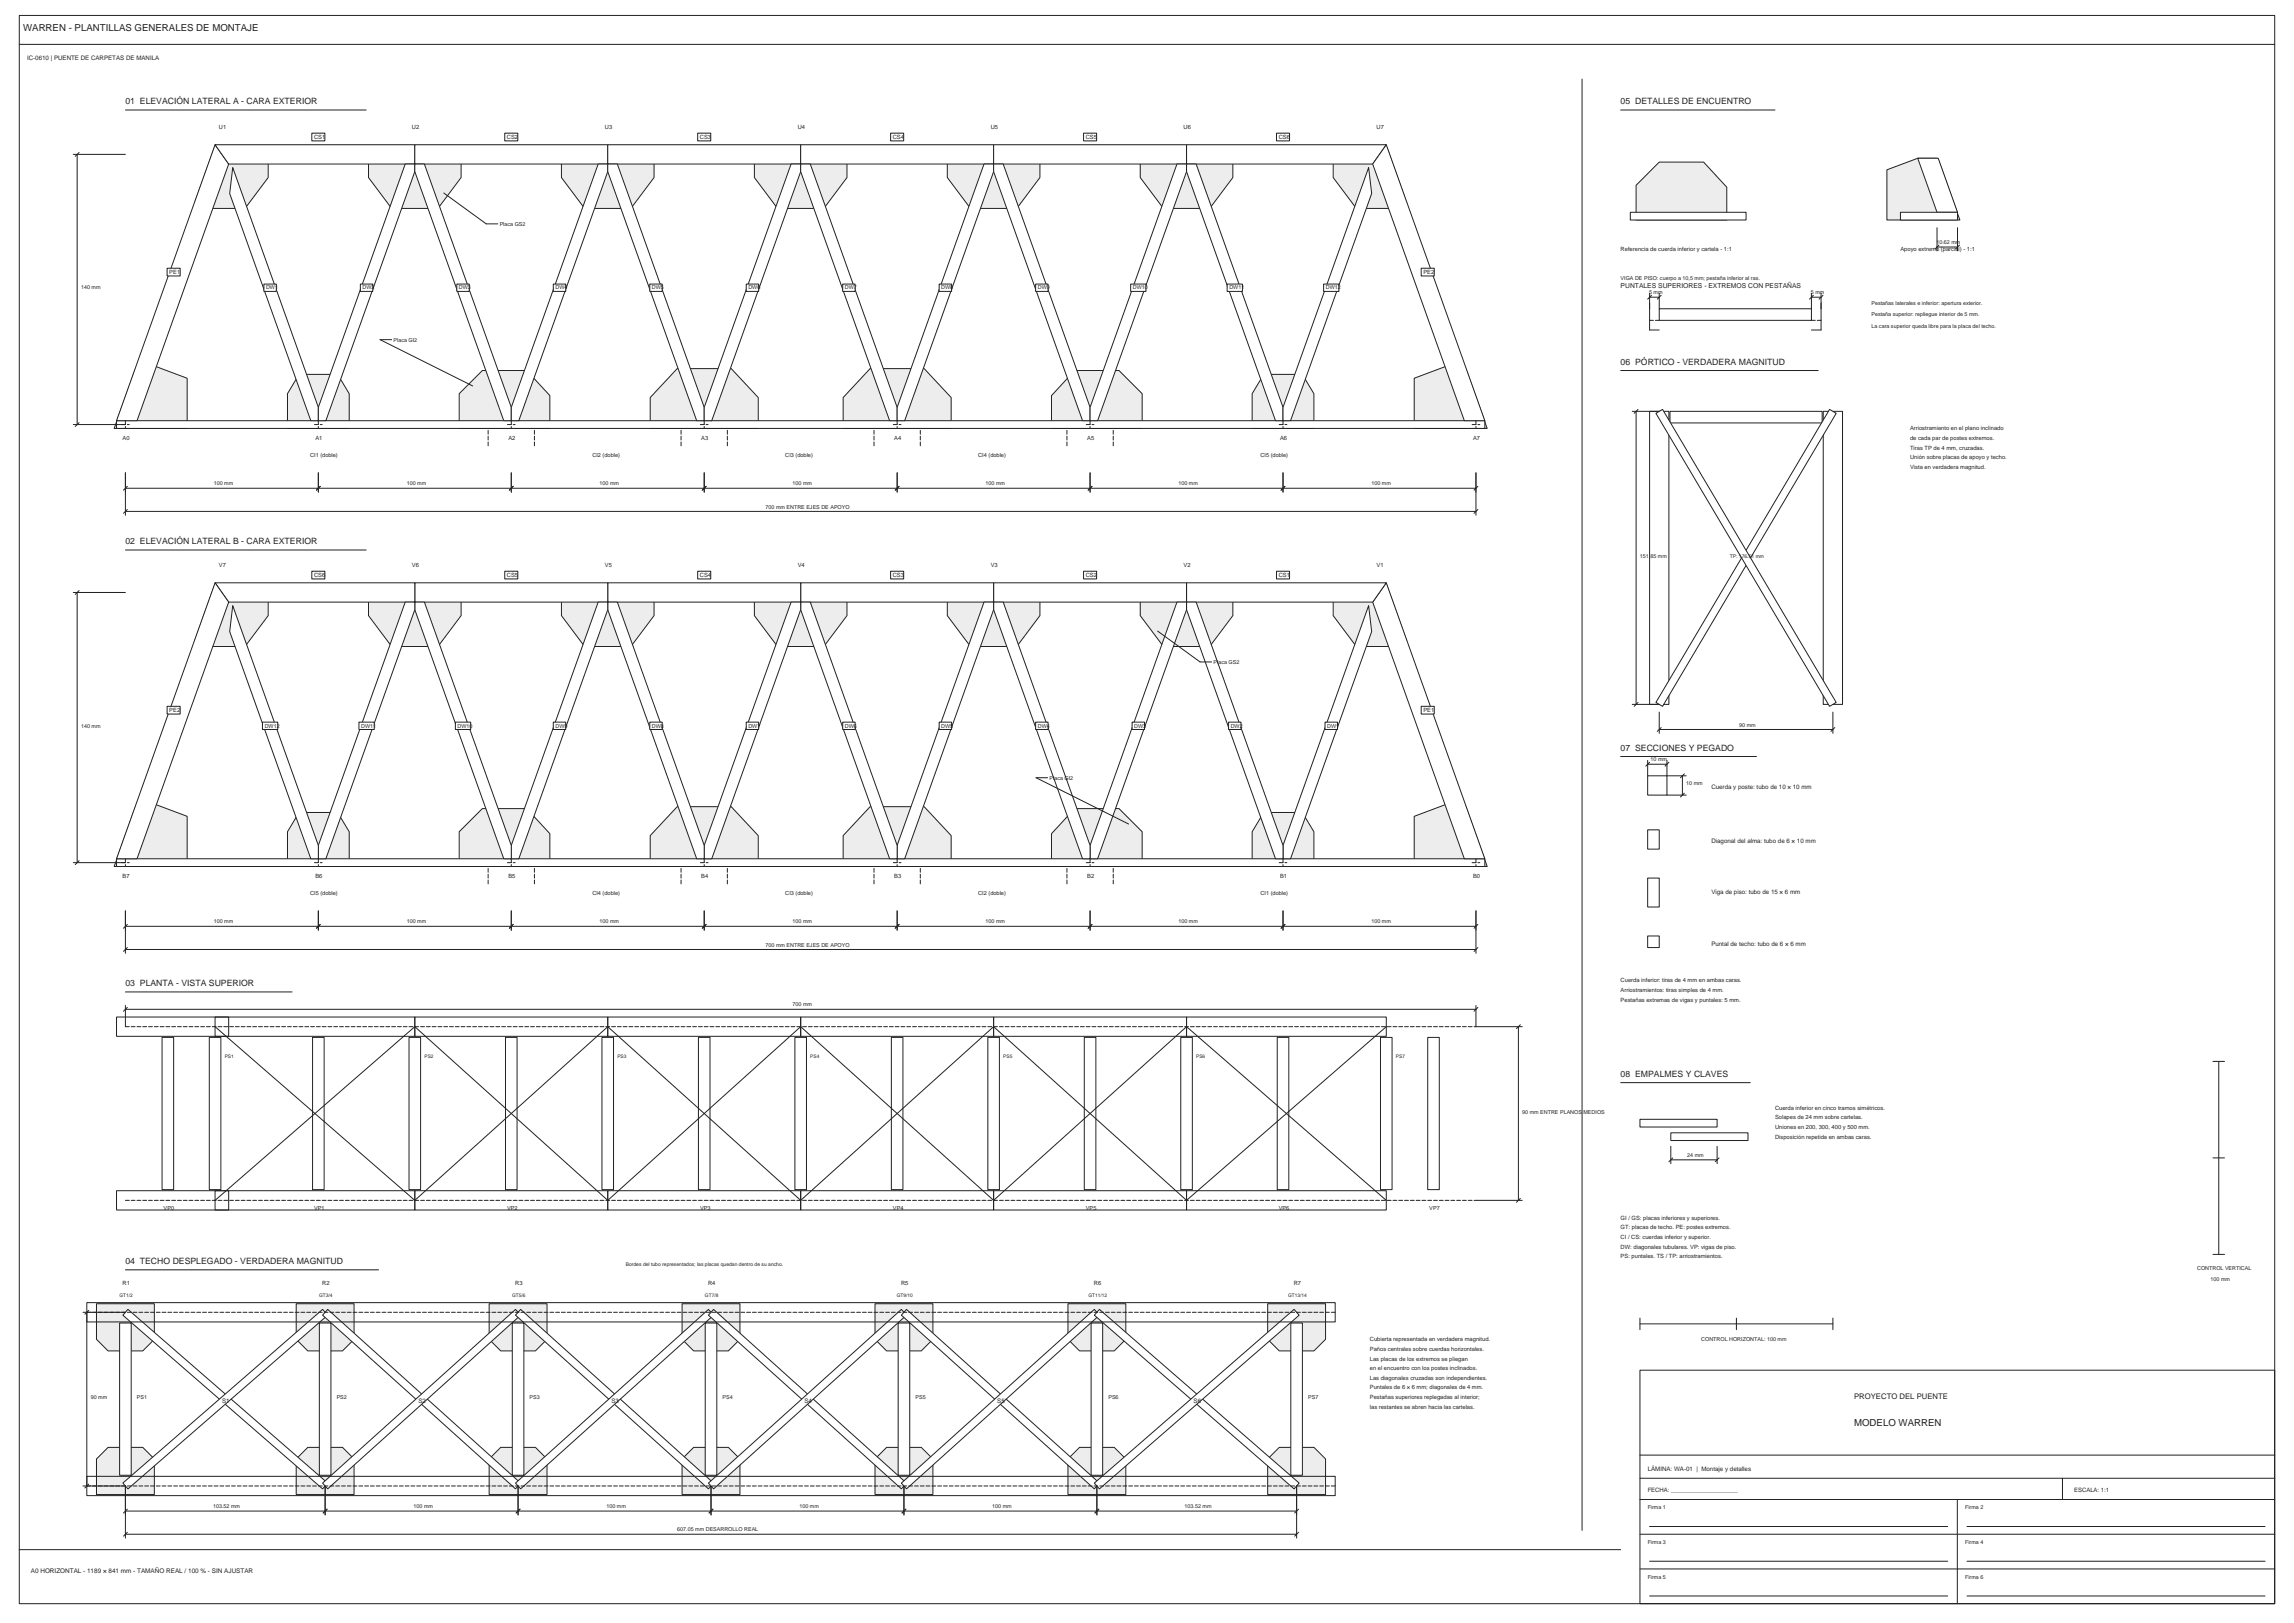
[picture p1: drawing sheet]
<svg xmlns="http://www.w3.org/2000/svg" width="1189mm" height="841mm" viewBox="0 0 1189 841" stroke-linecap="round" stroke-linejoin="round" font-family="sans-serif">
<defs><g id="words">
<g font-size="5" fill="#212121">
<text x="12" y="16">WARREN - PLANTILLAS GENERALES DE MONTAJE</text>
<text x="961" y="739">MODELO WARREN</text>
</g>
<g font-size="4.5" fill="#212121">
<text x="65" y="54">01 ELEVACIÓN LATERAL A - CARA EXTERIOR</text>
<text x="840" y="54">05 DETALLES DE ENCUENTRO</text>
<text x="840" y="189">06 PÓRTICO - VERDADERA MAGNITUD</text>
<text x="65" y="282">02 ELEVACIÓN LATERAL B - CARA EXTERIOR</text>
<text x="840" y="389">07 SECCIONES Y PEGADO</text>
<text x="65" y="511">03 PLANTA - VISTA SUPERIOR</text>
<text x="840" y="558">08 EMPALMES Y CLAVES</text>
<text x="65" y="655">04 TECHO DESPLEGADO - VERDADERA MAGNITUD</text>
</g>
<text font-size="4" fill="#212121" x="961" y="725">PROYECTO DEL PUENTE</text>
<text font-size="3.5" fill="#212121" x="840" y="149">PUNTALES SUPERIORES - EXTREMOS CON PESTAÑAS</text>
<text font-size="3.3" fill="#212121" x="16" y="815">A0 HORIZONTAL - 1189 × 841 mm - TAMAÑO REAL / 100 % - SIN AJUSTAR</text>
<g font-size="3.2" fill="#212121">
<text x="14" y="31">IC-0610 | PUENTE DE CARPETAS DE MANILA</text>
<text x="887" y="409">Cuerda y poste: tubo de 10 × 10 mm</text>
<text x="887" y="437">Diagonal del alma: tubo de 6 × 10 mm</text>
<text x="887" y="463">Viga de piso: tubo de 15 × 6 mm</text>
<text x="887" y="490">Puntal de techo: tubo de 6 × 6 mm</text>
<text x="115" y="727">S1</text>
<text x="217" y="727">S2</text>
<text x="317" y="727">S3</text>
<text x="417" y="727">S4</text>
<text x="517" y="727">S5</text>
<text x="619" y="727">S6</text>
<text x="854" y="762">LÁMINA: WA-01 | Montaje y detalles</text>
</g>
<g font-size="3.1" fill="#212121">
<text x="854" y="773">FECHA: ____________________</text>
<text x="1075" y="773">ESCALA: 1:1</text>
</g>
<g font-size="3" fill="#212121">
<text x="113" y="67">U1</text>
<text x="163" y="72">CS1</text>
<text x="213" y="67">U2</text>
<text x="263" y="72">CS2</text>
<text x="314" y="67">U3</text>
<text x="363" y="72">CS3</text>
<text x="413" y="67">U4</text>
<text x="463" y="72">CS4</text>
<text x="514" y="67">U5</text>
<text x="563" y="72">CS5</text>
<text x="614" y="67">U6</text>
<text x="663" y="72">CS6</text>
<text x="713" y="67">U7</text>
<text x="840" y="130">Referencia de cuerda inferior y cartela - 1:1</text>
<text x="985" y="130">Apoyo extremo (parcial) - 1:1</text>
<text x="88" y="142">PE1</text>
<text x="738" y="142">PE2</text>
<text x="63" y="228">A0</text>
<text x="164" y="228">A1</text>
<text x="264" y="228">A2</text>
<text x="363" y="228">A3</text>
<text x="464" y="228">A4</text>
<text x="564" y="228">A5</text>
<text x="663" y="228">A6</text>
<text x="763" y="228">A7</text>
<text x="990" y="223">Arriostramiento en el plano inclinado</text>
<text x="990" y="228">de cada par de postes extremos.</text>
<text x="990" y="233">Tiras TP de 4 mm, cruzadas.</text>
<text x="990" y="238">Unión sobre placas de apoyo y techo.</text>
<text x="990" y="243">Vista en verdadera magnitud.</text>
<text x="113" y="294">V7</text>
<text x="163" y="299">CS6</text>
<text x="213" y="294">V6</text>
<text x="263" y="299">CS5</text>
<text x="314" y="294">V5</text>
<text x="363" y="299">CS4</text>
<text x="413" y="294">V4</text>
<text x="463" y="299">CS3</text>
<text x="514" y="294">V3</text>
<text x="563" y="299">CS2</text>
<text x="614" y="294">V2</text>
<text x="663" y="299">CS1</text>
<text x="713" y="294">V1</text>
<text x="88" y="369">PE2</text>
<text x="738" y="369">PE1</text>
<text x="63" y="455">B7</text>
<text x="164" y="455">B6</text>
<text x="264" y="455">B5</text>
<text x="363" y="455">B4</text>
<text x="464" y="455">B3</text>
<text x="564" y="455">B2</text>
<text x="663" y="455">B1</text>
<text x="763" y="455">B0</text>
<text x="840" y="509">Cuerda inferior: tiras de 4 mm en ambas caras.</text>
<text x="840" y="514">Arriostramientos: tiras simples de 4 mm.</text>
<text x="840" y="519">Pestañas extremas de vigas y puntales: 5 mm.</text>
<text x="920" y="575">Cuerda inferior en cinco tramos simétricos.</text>
<text x="920" y="580">Solapes de 24 mm sobre cartelas.</text>
<text x="920" y="585">Uniones en 200, 300, 400 y 500 mm.</text>
<text x="920" y="590">Disposición repetida en ambas caras.</text>
<text x="840" y="632">GI / GS: placas inferiores y superiores.</text>
<text x="840" y="637">GT: placas de techo. PE: postes extremos.</text>
<text x="840" y="642">CI / CS: cuerdas inferior y superior.</text>
<text x="840" y="647">DW: diagonales tubulares. VP: vigas de piso.</text>
<text x="840" y="652">PS: puntales. TS / TP: arriostramientos.</text>
<text x="63" y="666">R1</text>
<text x="167" y="666">R2</text>
<text x="267" y="666">R3</text>
<text x="367" y="666">R4</text>
<text x="467" y="666">R5</text>
<text x="567" y="666">R6</text>
<text x="671" y="666">R7</text>
<text x="710" y="695">Cubierta representada en verdadera magnitud.</text>
<text x="710" y="700">Paños centrales sobre cuerdas horizontales.</text>
<text x="710" y="705">Las placas de los extremos se pliegan</text>
<text x="710" y="710">en el encuentro con los postes inclinados.</text>
<text x="710" y="715">Las diagonales cruzadas son independientes.</text>
<text x="710" y="720">Puntales de 6 × 6 mm; diagonales de 4 mm.</text>
<text x="710" y="725">Pestañas superiores replegadas al interior;</text>
<text x="710" y="730">las restantes se abren hacia las cartelas.</text>
</g>
<g font-size="2.9" fill="#212121">
<text x="161" y="237">CI1 (doble)</text>
<text x="307" y="237">CI2 (doble)</text>
<text x="407" y="237">CI3 (doble)</text>
<text x="507" y="237">CI4 (doble)</text>
<text x="653" y="237">CI5 (doble)</text>
<text x="161" y="464">CI5 (doble)</text>
<text x="307" y="464">CI4 (doble)</text>
<text x="407" y="464">CI3 (doble)</text>
<text x="507" y="464">CI2 (doble)</text>
<text x="653" y="464">CI1 (doble)</text>
<text x="85" y="627">VP0</text>
<text x="163" y="627">VP1</text>
<text x="263" y="627">VP2</text>
<text x="363" y="627">VP3</text>
<text x="463" y="627">VP4</text>
<text x="563" y="627">VP5</text>
<text x="663" y="627">VP6</text>
<text x="741" y="627">VP7</text>
</g>
<g font-size="2.8" fill="#212121">
<text x="259" y="117">Placa GS2</text>
<text x="1004" y="126">10.62 mm</text>
<text x="840" y="145">VIGA DE PISO: cuerpo a 10,5 mm; pestaña inferior al ras.</text>
<text x="42" y="150">140 mm</text>
<text x="138" y="150">DW1</text>
<text x="188" y="150">DW2</text>
<text x="238" y="150">DW3</text>
<text x="288" y="150">DW4</text>
<text x="338" y="150">DW5</text>
<text x="388" y="150">DW6</text>
<text x="438" y="150">DW7</text>
<text x="488" y="150">DW8</text>
<text x="538" y="150">DW9</text>
<text x="587" y="150">DW10</text>
<text x="637" y="150">DW11</text>
<text x="687" y="150">DW12</text>
<text x="855" y="152">5 mm</text>
<text x="939" y="152">5 mm</text>
<text x="970" y="158">Pestañas laterales e inferior: apertura exterior.</text>
<text x="970" y="164">Pestaña superior: repliegue interior de 5 mm.</text>
<text x="970" y="170">La cara superior queda libre para la placa del techo.</text>
<text x="204" y="177">Placa GI2</text>
<text x="111" y="251">100 mm</text>
<text x="211" y="251">100 mm</text>
<text x="311" y="251">100 mm</text>
<text x="411" y="251">100 mm</text>
<text x="511" y="251">100 mm</text>
<text x="611" y="251">100 mm</text>
<text x="711" y="251">100 mm</text>
<text x="397" y="263">700 mm ENTRE EJES DE APOYO</text>
<text x="850" y="289">151.85 mm</text>
<text x="629" y="344">Placa GS2</text>
<text x="42" y="377">140 mm</text>
<text x="137" y="377">DW12</text>
<text x="187" y="377">DW11</text>
<text x="237" y="377">DW10</text>
<text x="288" y="377">DW9</text>
<text x="338" y="377">DW8</text>
<text x="388" y="377">DW7</text>
<text x="438" y="377">DW6</text>
<text x="488" y="377">DW5</text>
<text x="538" y="377">DW4</text>
<text x="588" y="377">DW3</text>
<text x="638" y="377">DW2</text>
<text x="688" y="377">DW1</text>
<text x="902" y="377">90 mm</text>
<text x="855" y="394">10 mm</text>
<text x="544" y="404">Placa GI2</text>
<text x="874" y="407">10 mm</text>
<text x="111" y="478">100 mm</text>
<text x="211" y="478">100 mm</text>
<text x="311" y="478">100 mm</text>
<text x="411" y="478">100 mm</text>
<text x="511" y="478">100 mm</text>
<text x="611" y="478">100 mm</text>
<text x="711" y="478">100 mm</text>
<text x="397" y="490">700 mm ENTRE EJES DE APOYO</text>
<text x="411" y="521">700 mm</text>
<text x="789" y="577">90 mm ENTRE PLANOS MEDIOS</text>
<text x="875" y="599">24 mm</text>
<text x="1139" y="658">CONTROL VERTICAL</text>
<text x="1146" y="664">100 mm</text>
<text x="882" y="695">CONTROL HORIZONTAL: 100 mm</text>
<text x="47" y="725">90 mm</text>
<text x="71" y="725">PS1</text>
<text x="175" y="725">PS2</text>
<text x="275" y="725">PS3</text>
<text x="375" y="725">PS4</text>
<text x="475" y="725">PS5</text>
<text x="575" y="725">PS6</text>
<text x="678" y="725">PS7</text>
<text x="110" y="781">103.52 mm</text>
<text x="214" y="781">100 mm</text>
<text x="314" y="781">100 mm</text>
<text x="414" y="781">100 mm</text>
<text x="514" y="781">100 mm</text>
<text x="614" y="781">103.52 mm</text>
<text x="854" y="782">Firma 1</text>
<text x="1019" y="782">Firma 2</text>
<text x="351" y="793">607.05 mm DESARROLLO REAL</text>
<text x="854" y="800">Firma 3</text>
<text x="1019" y="800">Firma 4</text>
<text x="854" y="818">Firma 5</text>
<text x="1019" y="818">Firma 6</text>
</g>
<g font-size="2.6" fill="#212121">
<text x="897" y="289">TP: 176.51 mm</text>
<text x="324" y="656">Bordes del tubo representados; las placas quedan dentro de su ancho.</text>
</g>
<g font-size="2.5" fill="#212121">
<text x="116" y="548">PS1</text>
<text x="220" y="548">PS2</text>
<text x="320" y="548">PS3</text>
<text x="420" y="548">PS4</text>
<text x="520" y="548">PS5</text>
<text x="620" y="548">PS6</text>
<text x="724" y="548">PS7</text>
<text x="62" y="672">GT1/2</text>
<text x="165" y="672">GT3/4</text>
<text x="265" y="672">GT5/6</text>
<text x="365" y="672">GT7/8</text>
<text x="465" y="672">GT9/10</text>
<text x="564" y="672">GT11/12</text>
<text x="668" y="672">GT13/14</text>
</g>
</g></defs>
<path d="M10 8h1169v823h-1169zM10 23h1169M65 57h125M10 803h830" fill="none" stroke="#212121" stroke-width=".52"/>
<g fill="#ededed" stroke="#212121" stroke-width=".52">
<path d="M71 190h10l16 6v26h-38z"/>
<path d="M155 194h20l6 10v18h-32v-18z"/>
<path d="M250 192h23l12 13v17h-47v-18z"/>
<path d="M351 191h28l14 15v16h-56v-16z"/>
<path d="M451 191h28l14 15v16h-56v-16z"/>
<path d="M557 192h23l12 12v18h-47v-17z"/>
<path d="M655 194h20l6 10v18h-32v-18z"/>
<path d="M733 196l16-6h10l12 32h-38z"/>
<path d="M111 76h28v16l-12 16h-24l-2-3z"/>
<path d="M191 76h48v16l-12 16h-24l-12-16z"/>
<path d="M291 76h48v16l-12 16h-24l-12-16z"/>
<path d="M391 76h48v16l-12 16h-24l-12-16z"/>
<path d="M491 76h48v16l-12 16h-24l-12-16z"/>
<path d="M591 76h48v16l-12 16h-24l-12-16z"/>
<path d="M691 76h28l10 29-2 3h-24l-12-16z"/>
</g>
<g fill="#fff" stroke="#212121" stroke-width=".52">
<path d="M60 218h710v4h-710z"/>
<path d="M111 75l8 10-48 133h-11z"/>
<path d="M111 75h104v10h-96z"/>
<path d="M215 75h100v10h-100z"/>
<path d="M315 75h100v10h-100z"/>
<path d="M415 75h100v10h-100z"/>
<path d="M515 75h100v10h-100z"/>
<path d="M615 75h104l-8 10h-96z"/>
<path d="M719 75l51 143h-11l-48-133z"/>
<path d="M121 87l44 124v7h-4l-42-118z"/>
<path d="M137 147h6v4h-6z"/>
<path d="M210 85h5v4l-46 129h-4v-7z"/>
<path d="M187 147h6v4h-6z"/>
<path d="M215 85h5l45 126v7h-4l-46-129z"/>
<path d="M237 147h6v4h-6z"/>
<path d="M310 85h5v4l-46 129h-4v-7z"/>
<path d="M287 147h6v4h-6z"/>
<path d="M315 85h5l45 126v7h-4l-46-129z"/>
<path d="M337 147h6v4h-6z"/>
<path d="M410 85h5v4l-46 129h-4v-7z"/>
<path d="M387 147h6v4h-6z"/>
<path d="M415 85h5l45 126v7h-4l-46-129z"/>
<path d="M437 147h6v4h-6z"/>
<path d="M510 85h5v4l-46 129h-4v-7z"/>
<path d="M487 147h6v4h-6z"/>
<path d="M515 85h5l45 126v7h-4l-46-129z"/>
<path d="M537 147h6v4h-6z"/>
<path d="M610 85h5v4l-46 129h-4v-7z"/>
<path d="M586 147h8v4h-8z"/>
<path d="M615 85h5l45 126v7h-4l-46-129z"/>
<path d="M636 147h8v4h-8z"/>
<path d="M709 87l2 13-42 118h-4v-7z"/>
<path d="M686 147h8v4h-8z"/>
</g>
<g fill="none" stroke="#212121" stroke-width=".52" stroke-dasharray="2 1">
<path d="M65 218v4M165 218v4M265 218v4M365 218v4M465 218v4M565 218v4M665 218v4M765 218v4M63 220h4M163 220h4M263 220h4M363 220h4"/>
<path d="M463 220h4M563 220h4M663 220h4M763 220h4"/>
</g>
<g fill="#fff" stroke="#212121" stroke-width=".52">
<path d="M87 139h6v4h-6z"/>
<path d="M162 69h6v4h-6z"/>
<path d="M262 69h6v4h-6z"/>
<path d="M362 69h6v4h-6z"/>
<path d="M462 69h6v4h-6z"/>
<path d="M562 69h6v4h-6z"/>
<path d="M662 69h6v4h-6z"/>
<path d="M737 139h6v4h-6z"/>
</g>
<g fill="none" stroke="#212121" stroke-width=".52">
<path d="M41 79l-2 2M38 80h27M40 80v140M230 100l22 16h6M203 176h-6l48 24M41 219l-2 2M38 220h27M65 245v22M65 253h700M66 252l-2 2M165 245v10M166 252l-2 2"/>
<path d="M265 245v10M266 252l-2 2M365 245v10M366 252l-2 2M465 245v10M466 252l-2 2M565 245v10M566 252l-2 2M665 245v10M666 252l-2 2M765 245v22M766 252l-2 2"/>
<path d="M65 265h700M66 264l-2 2M766 264l-2 2M65 285h125"/>
</g>
<path d="M253 223v8M277 223v8M353 223v8M377 223v8M453 223v8M477 223v8M553 223v8M577 223v8" fill="none" stroke="#212121" stroke-width=".52" stroke-dasharray="2 1"/>
<g fill="#ededed" stroke="#212121" stroke-width=".52">
<path d="M733 423l16-6h10l12 32h-38z"/>
<path d="M655 421h20l6 10v18h-32v-18z"/>
<path d="M557 419h23l12 12v18h-47v-17z"/>
<path d="M451 418h28l14 15v16h-56v-16z"/>
<path d="M351 418h28l14 15v16h-56v-16z"/>
<path d="M238 431l12-12h23l12 13v17h-47z"/>
<path d="M155 421h20l6 10v18h-32v-18z"/>
<path d="M71 417h10l16 6v26h-38z"/>
<path d="M691 303h28l10 29-2 3h-24l-12-16z"/>
<path d="M591 303h48v16l-12 16h-24l-12-16z"/>
<path d="M491 303h48v16l-12 16h-24l-12-16z"/>
<path d="M391 303h48v16l-12 16h-24l-12-16z"/>
<path d="M291 303h48v16l-12 16h-24l-12-16z"/>
<path d="M191 303h48v16l-12 16h-24l-12-16z"/>
<path d="M111 303h28v16l-12 16h-24l-2-3z"/>
</g>
<g fill="#fff" stroke="#212121" stroke-width=".52">
<path d="M60 445h710v4h-710z"/>
<path d="M719 302l51 143h-11l-48-133z"/>
<path d="M615 302h104l-8 10h-96z"/>
<path d="M515 302h100v10h-100z"/>
<path d="M415 302h100v10h-100z"/>
<path d="M315 302h100v10h-100z"/>
<path d="M215 302h100v10h-100z"/>
<path d="M111 302h104v10h-96z"/>
<path d="M111 302l8 10-48 133h-11z"/>
<path d="M709 314l2 13-42 118h-4v-7z"/>
<path d="M687 374h6v4h-6z"/>
<path d="M615 312h5l45 126v7h-4l-46-129z"/>
<path d="M637 374h6v4h-6z"/>
<path d="M610 312h5v4l-46 129h-4v-7z"/>
<path d="M587 374h6v4h-6z"/>
<path d="M515 312h5l45 126v7h-4l-46-129z"/>
<path d="M537 374h6v4h-6z"/>
<path d="M510 312h5v4l-46 129h-4v-7z"/>
<path d="M487 374h6v4h-6z"/>
<path d="M415 312h5l45 126v7h-4l-46-129z"/>
<path d="M437 374h6v4h-6z"/>
<path d="M410 312h5v4l-46 129h-4v-7z"/>
<path d="M387 374h6v4h-6z"/>
<path d="M315 312h5l45 126v7h-4l-46-129z"/>
<path d="M337 374h6v4h-6z"/>
<path d="M310 312h5v4l-46 129h-4v-7z"/>
<path d="M287 374h6v4h-6z"/>
<path d="M215 312h5l45 126v7h-4l-46-129z"/>
<path d="M236 374h8v4h-8z"/>
<path d="M210 312h5v4l-46 129h-4v-7z"/>
<path d="M186 374h8v4h-8z"/>
<path d="M121 314l44 124v7h-4l-42-118z"/>
<path d="M136 374h8v4h-8z"/>
</g>
<g fill="none" stroke="#212121" stroke-width=".52" stroke-dasharray="2 1">
<path d="M63 447h4M65 445v4M163 447h4M165 445v4M263 447h4M265 445v4M363 447h4M365 445v4M463 447h4M465 445v4M563 447h4M565 445v4"/>
<path d="M663 447h4M665 445v4M763 447h4M765 445v4"/>
</g>
<g fill="#fff" stroke="#212121" stroke-width=".52">
<path d="M737 366h6v4h-6z"/>
<path d="M662 296h6v4h-6z"/>
<path d="M562 296h6v4h-6z"/>
<path d="M462 296h6v4h-6z"/>
<path d="M362 296h6v4h-6z"/>
<path d="M262 296h6v4h-6z"/>
<path d="M162 296h6v4h-6z"/>
<path d="M87 366h6v4h-6z"/>
</g>
<g fill="none" stroke="#212121" stroke-width=".52">
<path d="M38 307h27M40 307v140M41 306l-2 2M600 327l22 16h6M543 403h-6l48 24M38 447h27M41 446l-2 2M65 472v22M66 479l-2 2M165 472v10M166 479l-2 2M265 472v10"/>
<path d="M266 479l-2 2M365 472v10M366 479l-2 2M465 472v10M466 479l-2 2M565 472v10M566 479l-2 2M665 472v10M666 479l-2 2M765 472v22M766 479l-2 2M65 480h700"/>
<path d="M65 492h700M66 491l-2 2M766 491l-2 2M65 514h86M60 527h59v10h-59zM111 527h104v10h-104zM215 527h100v10h-100zM315 527h100v10h-100zM415 527h100v10h-100zM515 527h100v10h-100zM615 527h104v10h-104zM60 617h59v10h-59z"/>
<path d="M111 617h104v10h-104zM215 617h100v10h-100zM315 617h100v10h-100zM415 617h100v10h-100zM515 617h100v10h-100zM615 617h104v10h-104z"/>
</g>
<path d="M253 450v8M277 450v8M353 450v8M377 450v8M453 450v8M477 450v8M553 450v8M577 450v8M65 532h700M65 622h700" fill="none" stroke="#212121" stroke-width=".52" stroke-dasharray="2 1"/>
<g fill="#fff" stroke="#212121" stroke-width=".52">
<path d="M84 538h6v78h-6z"/>
<path d="M162 538h6v78h-6z"/>
<path d="M262 538h6v78h-6z"/>
<path d="M362 538h6v78h-6z"/>
<path d="M462 538h6v78h-6z"/>
<path d="M562 538h6v78h-6z"/>
<path d="M662 538h6v78h-6z"/>
<path d="M740 538h6v78h-6z"/>
</g>
<g fill="none" stroke="#212121" stroke-width=".52">
<path d="M65 521v11M65 523h700M66 522l-2 2M108 538h6v78h-6zM111 532l104 90 100-90 100 90 100-90 100 90 104-90M212 538h6v78h-6zM312 538h6v78h-6zM412 538h6v78h-6zM512 538h6v78h-6zM612 538h6v78h-6zM716 538h6v78h-6zM765 521v11h24"/>
<path d="M766 522l-2 2M787 532v90M788 531l-2 2M111 622l104-90 100 90 100-90 100 90 100-90 104 90M765 622h24M788 621l-2 2M65 658h131"/>
</g>
<g fill="#ededed" stroke="#212121" stroke-width=".52">
<path d="M50 676h30v18l-6 6h-18l-6-6z"/>
<path d="M50 756l6-6h18l6 6v18h-30z"/>
</g>
<path d="M62 686h6v78h-6z" fill="#fff" stroke="#212121" stroke-width=".52"/>
<g fill="#ededed" stroke="#212121" stroke-width=".52">
<path d="M154 676h30v18l-6 6h-18l-6-6z"/>
<path d="M154 756l6-6h18l6 6v18h-30z"/>
</g>
<path d="M166 686h6v78h-6z" fill="#fff" stroke="#212121" stroke-width=".52"/>
<g fill="#ededed" stroke="#212121" stroke-width=".52">
<path d="M254 676h30v18l-6 6h-18l-6-6z"/>
<path d="M254 756l6-6h18l6 6v18h-30z"/>
</g>
<path d="M266 686h6v78h-6z" fill="#fff" stroke="#212121" stroke-width=".52"/>
<g fill="#ededed" stroke="#212121" stroke-width=".52">
<path d="M354 676h30v18l-6 6h-18l-6-6z"/>
<path d="M354 756l6-6h18l6 6v18h-30z"/>
</g>
<path d="M366 686h6v78h-6z" fill="#fff" stroke="#212121" stroke-width=".52"/>
<g fill="#ededed" stroke="#212121" stroke-width=".52">
<path d="M454 676h30v18l-6 6h-18l-6-6z"/>
<path d="M460 750h18l6 6v18h-30v-18z"/>
</g>
<path d="M466 686h6v78h-6z" fill="#fff" stroke="#212121" stroke-width=".52"/>
<g fill="#ededed" stroke="#212121" stroke-width=".52">
<path d="M554 676h30v18l-6 6h-18l-6-6z"/>
<path d="M554 756l6-6h18l6 6v18h-30z"/>
</g>
<path d="M566 686h6v78h-6z" fill="#fff" stroke="#212121" stroke-width=".52"/>
<g fill="#ededed" stroke="#212121" stroke-width=".52">
<path d="M657 676h30v18l-6 6h-18l-6-6z"/>
<path d="M657 756l6-6h18l6 6v18h-30z"/>
</g>
<g fill="#fff" stroke="#212121" stroke-width=".52">
<path d="M669 686h6v78h-6z"/>
<path d="M66 678l104 90-3 4-103-90z"/>
<path d="M64 768l103-90 3 4-104 90z"/>
</g>
<path d="M65 770v15M169 770v15M65 783h104M66 782l-2 2M170 782l-2 2" fill="none" stroke="#212121" stroke-width=".52"/>
<g fill="#fff" stroke="#212121" stroke-width=".52">
<path d="M170 679l100 90-3 2-100-90z"/>
<path d="M167 769l100-90 3 2-100 90z"/>
</g>
<path d="M169 770v15M269 770v15M169 783h100M170 782l-2 2M270 782l-2 2" fill="none" stroke="#212121" stroke-width=".52"/>
<g fill="#fff" stroke="#212121" stroke-width=".52">
<path d="M270 679l100 90-3 2-100-90z"/>
<path d="M267 769l100-90 3 2-100 90z"/>
</g>
<path d="M269 770v15M369 770v15M269 783h100M270 782l-2 2M370 782l-2 2" fill="none" stroke="#212121" stroke-width=".52"/>
<g fill="#fff" stroke="#212121" stroke-width=".52">
<path d="M370 679l100 90-3 2-100-90z"/>
<path d="M367 769l100-90 3 2-100 90z"/>
</g>
<path d="M369 770v15M469 770v15M369 783h100M370 782l-2 2M470 782l-2 2" fill="none" stroke="#212121" stroke-width=".52"/>
<g fill="#fff" stroke="#212121" stroke-width=".52">
<path d="M470 679l100 90-3 2-100-90z"/>
<path d="M467 769l100-90 3 2-100 90z"/>
</g>
<path d="M469 770v15M569 770v15M469 783h100M470 782l-2 2M570 782l-2 2" fill="none" stroke="#212121" stroke-width=".52"/>
<g fill="#fff" stroke="#212121" stroke-width=".52">
<path d="M570 678l103 90-2 4-104-90z"/>
<path d="M567 768l104-90 2 4-103 90z"/>
</g>
<g fill="none" stroke="#212121" stroke-width=".52">
<path d="M820 41v752M840 57h80M43 680h22M45 675h647v10h-647zM45 680v90M46 679l-2 2M43 770h22v27M45 765h647v10h-647zM46 769l-2 2M569 770v15M672 770v27M65 795h607"/>
<path d="M66 794l-2 2M569 783h103M570 782l-2 2M673 782l-2 2M673 794l-2 2"/>
</g>
<path d="M45 680h647M45 770h647" fill="none" stroke="#212121" stroke-width=".52" stroke-dasharray="2 1"/>
<path d="M848 96l12-12h23l12 13v17h-47z" fill="#ededed" stroke="#212121" stroke-width=".52"/>
<path d="M845 110h60v4h-60z" fill="#fff" stroke="#212121" stroke-width=".52"/>
<path d="M978 88l16-6h10l12 32h-38z" fill="#ededed" stroke="#212121" stroke-width=".52"/>
<g fill="#fff" stroke="#212121" stroke-width=".52">
<path d="M994 82h11l10 28h-11z"/>
<path d="M985 110h30v4h-30z"/>
</g>
<g fill="none" stroke="#212121" stroke-width=".52">
<path d="M1004 118v12M1015 118v12M1004 128h11M1005 127l-2 2M1016 127l-2 2M855 152v19h5M855 154h5M856 153l-2 2M860 152v8M861 153l-2 2M939 154h5M939 152v8"/>
<path d="M940 153l-2 2M944 152v19h-5M945 153l-2 2M860 160h79v6h-79zM840 192h102M855 213h10v152h-10zM866 213h78v6h-78zM945 213h10v152h-10z"/>
</g>
<path d="M855 166h5M939 166h5" fill="none" stroke="#212121" stroke-width=".52" stroke-dasharray="2 1"/>
<g fill="#fff" stroke="#212121" stroke-width=".52">
<path d="M948 212l4 2-90 152-4-2z"/>
<path d="M858 214l4-2 90 152-4 2z"/>
</g>
<g fill="none" stroke="#212121" stroke-width=".52">
<path d="M846 213h14M848 213v152M849 212l-2 2M846 365h14M849 364l-2 2M860 369v11M860 378h90M861 377l-2 2M950 369v11M951 377l-2 2M840 392h70M854 394v8"/>
<path d="M854 396h10M855 395l-2 2M864 394v8h10M865 395l-2 2M854 402h10v10h-10zM864 412h10M872 402v10M873 401l-2 2M873 411l-2 2M854 430h6v10h-6zM854 455h6v15h-6zM854 485h6v6h-6z"/>
<path d="M840 561h67"/>
</g>
<g fill="#fff" stroke="#212121" stroke-width=".52">
<path d="M850 580h40v4h-40z"/>
<path d="M866 587h40v4h-40z"/>
</g>
<g fill="none" stroke="#212121" stroke-width=".52">
<path d="M1147 550h6M1150 550v100M866 594v9M890 594v9M866 601h24M867 600l-2 2M891 600l-2 2M1147 600h6M1147 650h6M850 686h100M850 683v6M900 683v6"/>
<path d="M950 683v6M850 710h329v121h-329zM850 754h329M850 766h329M850 777h329M1015 777v54M1069 766v11M850 795h329M855 791h154M1019 791h155M850 813h329M855 809h154"/>
<path d="M1019 809h155M855 827h154M1019 827h155"/>
</g>
<use href="#words"/>
</svg>
